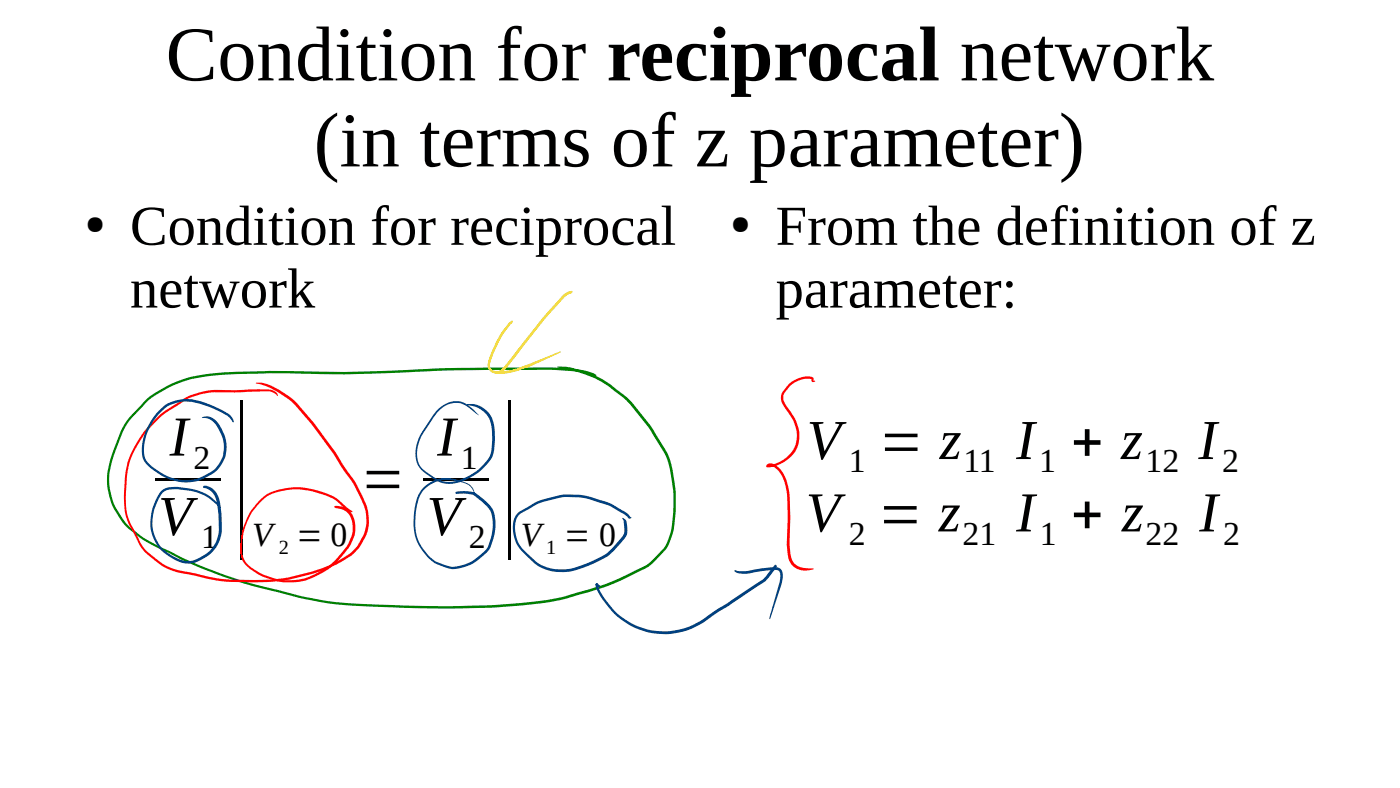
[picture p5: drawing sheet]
<svg xmlns="http://www.w3.org/2000/svg" width="280mm" height="158mm" viewBox="0 0 280 158" stroke-linecap="round" stroke-linejoin="round" font-family="sans-serif">
<defs><g id="words">
<g font-size="31.7">
<text x="46.1" y="105.2">|</text>
<text x="99.8" y="105.2">|</text>
</g>
<g font-size="15.5">
<text x="33.2" y="16.1">Condition for reciprocal network</text>
<text x="62.8" y="33.3">(in terms of z parameter)</text>
</g>
<g font-size="11.3">
<text x="26" y="48.9">Condition for reciprocal</text>
<text x="155.1" y="48.9">From the definition of z</text>
<text x="26" y="61.5">network</text>
<text x="155.1" y="61.5">parameter:</text>
<text x="33.9" y="91.1">I</text>
<text x="87.4" y="91.1">I</text>
<text x="161.3" y="91.8">V = z</text>
<text x="203.2" y="91.8">I + z</text>
<text x="239.7" y="91.8">I</text>
<text x="72.1" y="99.2">=</text>
<text x="31.6" y="106.9">V</text>
<text x="85.3" y="106.9">V</text>
<text x="161.2" y="106.2">V = z</text>
<text x="203.2" y="106.2">I + z</text>
<text x="239.9" y="106.2">I</text>
</g>
<g font-size="6.8">
<text x="38.7" y="93.7">2</text>
<text x="92.2" y="93.7">1</text>
<text x="169.8" y="94.4">1</text>
<text x="192.7" y="94.4">11</text>
<text x="207.8" y="94.4">1</text>
<text x="229.1" y="94.4">12</text>
<text x="244.4" y="94.4">2</text>
<text x="40.3" y="109.6">1</text>
<text x="50.5" y="109.1">V = 0</text>
<text x="93.8" y="109.6">2</text>
<text x="104.2" y="109.1">V = 0</text>
<text x="169.8" y="108.9">2</text>
<text x="192.5" y="108.9">21</text>
<text x="208" y="108.9">1</text>
<text x="229.1" y="108.9">22</text>
<text x="244.6" y="108.9">2</text>
</g>
<g font-size="5.1">
<text x="17" y="46.3">●</text>
<text x="146.1" y="46.3">●</text>
</g>
<g font-size="4.1">
<text x="55.8" y="110.8">2</text>
<text x="109.3" y="110.8">1</text>
</g>
</g></defs>
<g fill="#000">
<path d="M31.1 95.7h13v.5h-13z" fill-rule="evenodd"/>
<path d="M84.6 95.7h13v.5h-13z" fill-rule="evenodd"/>
</g>
<path d="M29.2 79.9a24.2 24.2 0 0 1 14.7-5.4l10-.4a377.1 377.1 0 0 0 29.3-.3 359 359 0 0 1 22.3-.3l2.8-.1a35.8 35.8 0 0 1 9.4 .9l1 .3 .6 .4-.2 .1-1.7-.5a40.8 40.8 0 0 0-10-.7l-4.3 .1a316.2 316.2 0 0 0-24.8 .6 472.5 472.5 0 0 1-25 0l-9.3 .4a23.4 23.4 0 0 0-14.8 5.5l-.8 .8a14.7 14.7 0 0 0-3.8 4.9l-1.4 3.7a13.2 13.2 0 0 0-1 8.8 14.3 14.3 0 0 0 6.8 8.9l4 2.1a92.2 92.2 0 0 0 22.8 8.3l4.3 1.1a71.7 71.7 0 0 0 16.6 1.8 177.2 177.2 0 0 0 30.9-.7l2-.3a68.1 68.1 0 0 0 19-6.6l1.5-1 2.5-2.6a10.8 10.8 0 0 0 1.9-5.6 28.4 28.4 0 0 0-1.5-13.2l-3.3-5.5-3.7-4.6-1.6-1.5a25.7 25.7 0 0 0-5.5-3.7 31.8 31.8 0 0 0-7.5-2.2l.1-.1a16.4 16.4 0 0 1 7.7 1.8 37.7 37.7 0 0 1 7.2 5.3l3.7 4.7 1.7 2.7a15.7 15.7 0 0 1 3.1 8.9 26.8 26.8 0 0 1-.7 10.9l-1 2.2-3.3 3.4a65.5 65.5 0 0 1-29.8 8.1 280.1 280.1 0 0 1-33.9-.6l-1.6-.3a145.4 145.4 0 0 1-22.5-6.1 85.9 85.9 0 0 1-9.9-4.5 21.6 21.6 0 0 1-7.9-5.7 13.2 13.2 0 0 1-1.9-13.3l1.7-4.5 .8-1.5a18.1 18.1 0 0 1 3.2-3.7z" fill="#008000"/>
<g fill="#fd0">
<path d="M112.6 59l1.1-.7h.3l.3-.2 .2 .1-.3 .5h-.4l-.9 .7-3.8 4.2-7.9 10.1a2.29 2.29 0 0 1-1.3 .9h-.4v-.4l.5-.2 .8-.6 7.5-9.6z"/>
<path d="M101.9 64.4l.5-.3 .2 .2-.4 .4a19.8 19.8 0 0 0-4.2 7.9 1.31 1.31 0 0 0 1.7 1.6l1.9-.1 2.2-.6 7.9-3.1 .5-.1-6 2.9-2.2 .8a8.5 8.5 0 0 1-5.6 .5 1.79 1.79 0 0 1-.7-2.5 21.2 21.2 0 0 1 4.2-7.6z"/>
</g>
<g fill="#f00">
<path d="M157.7 76.8a4.8 4.8 0 0 1 5-1.3v.3l-.1 .3h.3l.2 .1-.1 .1h-.6l-.1-.5a4.9 4.9 0 0 0-4.9 2.2l-.5 .5a2.37 2.37 0 0 0 .6 2.9l1.5 2.2a6.3 6.3 0 0 1-1.3 8.1 6.2 6.2 0 0 1-4.4 1.7 .73 .73 0 0 1 .4-.7 .73 .73 0 0 1 .7-.1 5.4 5.4 0 0 1 3.1 4.3l.4 1.9a66.8 66.8 0 0 1 0 10l.3 2.6a2.83 2.83 0 0 0 2.9 2.2l1.7 .1a3.6 3.6 0 0 1-5.3-3l-.2-1.9 .2-5.3-.1-4.4a7.8 7.8 0 0 0-2-5.3 1.4 1.4 0 0 0-1.6-.6l-.1 .1-.1-.3a6 6 0 0 0 5.7-7l-.7-2.1-1-1.6a4.1 4.1 0 0 1-1.4-3.3l.3-.7z"/>
<path d="M31.5 83.3a16 16 0 0 1 4.2-2.9 14 14 0 0 1 7.1-2.5l4.2 .1 5.5-.2a3.3 3.3 0 0 1 2.8 .7l.3 .5-.1 .2-.7-.6-1.1-.4-6.7 .2h-4.3a13.1 13.1 0 0 0-6.8 2.4 20.4 20.4 0 0 0-10.2 12.6 32.5 32.5 0 0 0-.3 8.9l.7 2.3 2.6 4.9a14.2 14.2 0 0 0 7.1 4.5l3.7 .7a28 28 0 0 0 6 1.1 51.3 51.3 0 0 0 12.4-.4 31.8 31.8 0 0 0 10-3.4l2-1.3 .7-.6 .8-.9 1.2-2.1a7.8 7.8 0 0 0 .1-6.3 26 26 0 0 0-4.4-7.4l-.7-1.2a70.4 70.4 0 0 0-9.4-12 15.9 15.9 0 0 0-6.5-3.5l-.5-.1 .8-.1a12.9 12.9 0 0 1 6.6 3.3 68.7 68.7 0 0 1 9.7 12.5l.3 .6a28.1 28.1 0 0 1 4.8 8.4 8.1 8.1 0 0 1-.6 6.6l-.8 1.4a10.4 10.4 0 0 1-4.3 3.3 40.2 40.2 0 0 1-20.7 3.7h-1a27.8 27.8 0 0 1-6.4-1.1l-2.7-.5a13.5 13.5 0 0 1-9.2-6.2l-1-2a11.6 11.6 0 0 1-1.9-7.6 20.6 20.6 0 0 1 1.2-7.9 22.3 22.3 0 0 1 5.5-7.7z"/>
<path d="M52 99.9l1.6-1.2 2.3-.9a15.9 15.9 0 0 1 11.3 1.7l3.3 2.8-.1 .1-.6-.2-1.7-1.3a12.1 12.1 0 0 0-6.5-2.9l-2.5-.2-3.1 .4a7.2 7.2 0 0 0-4.9 3.3 12.3 12.3 0 0 0-2.5 9.5 4.2 4.2 0 0 0 2.1 2.7 12.3 12.3 0 0 0 14.5-.2l2-1.8a13.5 13.5 0 0 0 3.2-4.9 4.4 4.4 0 0 0-1.4-4.7l-.7-.3-1.2-.3-.3-.2 .2-.2a3.6 3.6 0 0 1 4 3.5 7.5 7.5 0 0 1-2.3 6.2 15 15 0 0 1-9.5 5.6 12 12 0 0 1-10.6-4.2 7.1 7.1 0 0 1-.4-4.8 13.1 13.1 0 0 1 3.8-7.5z"/>
</g>
<g fill="#004080">
<path d="M31.7 82.1a7.9 7.9 0 0 1 8.5-1.9 15.8 15.8 0 0 1 6.1 3.1l.5 .9-.2 .2a5.3 5.3 0 0 0-3-2.3l-3.6-1.4-1.7-.4-1.5-.1a6.9 6.9 0 0 0-5.7 3.4 9 9 0 0 0-2 8.2 9.9 9.9 0 0 0 10.7 3.7l.7-.2a6.4 6.4 0 0 0 4.1-4.3 7.2 7.2 0 0 0-2.7-7.2l-1.5-.3a2.39 2.39 0 0 1 3.1 .9 7 7 0 0 1-.2 9.7 9.5 9.5 0 0 1-12.6-.1 4.6 4.6 0 0 1-2.2-5.4 12.6 12.6 0 0 1 3.2-6.5z"/>
<path d="M32.2 98.2a4.2 4.2 0 0 1 3.7-.8 13.3 13.3 0 0 1 5.5 1.4l2.1 1.7 .6 .9-.2 .2a9.6 9.6 0 0 0-7.2-3.7l-.8-.1a3.9 3.9 0 0 0-3.4 .7 9 9 0 0 0-.7 10.3 7.5 7.5 0 0 0 6.7 3.3 7.1 7.1 0 0 0 4.9-4.3 9.8 9.8 0 0 0 .3-5 8.9 8.9 0 0 0-.7-3.6 2.95 2.95 0 0 0-2.3-1.7 .43 .43 0 0 1 .2-.4 .43 .43 0 0 1 .5 0 3.8 3.8 0 0 1 2.6 3.5l.3 2.2a10 10 0 0 1-.4 5.2 7.7 7.7 0 0 1-6.4 4.6 8.4 8.4 0 0 1-7.4-7.8 11.1 11.1 0 0 1 2.1-6.6z"/>
<path d="M103.5 102.6l3.4-2.1a17 17 0 0 1 9.4-1.6 29.7 29.7 0 0 1 6.5 2.1l2.5 1.5 .8 .9-.1-.1 .3 .2-.5 .1-.9-.8-3.2-1.8a25.5 25.5 0 0 0-6-1.6l-2.1-.1a17.3 17.3 0 0 0-8.6 2.9l-.8 .4a3.6 3.6 0 0 0-1.1 3.9 6.2 6.2 0 0 0 2.6 4.4l1.6 1.4a9.4 9.4 0 0 0 9.4 .6l2-.9 2.5-1.3 1.2-1.1 2-2.3a2.08 2.08 0 0 0 .5-1.8l-.2-1.4-.3-.5 .1-.1 .8 .7 .2 1.4a2.43 2.43 0 0 1-.6 2.1l-2.1 2.3-1.2 1.2a20.2 20.2 0 0 1-9.2 3.1 8.5 8.5 0 0 1-5.6-1.7l-1-1.1a7.6 7.6 0 0 1-3-4.1 5 5 0 0 1 .7-4.8z"/>
<path d="M87.5 81.9a4.6 4.6 0 0 1 5.8-1.1l1.2 .9 1.2 1.3a13.3 13.3 0 0 0-3.5-2.4 5 5 0 0 0-5.4 2.7l-.7 1.1a11.9 11.9 0 0 0-2.4 4.4 4.6 4.6 0 0 0 1.4 5.4 7.5 7.5 0 0 0 4.5 2.1 10.5 10.5 0 0 0 8.5-5.6 12.4 12.4 0 0 0-.3-7.1 5.8 5.8 0 0 0-4.4-2.8 4.9 4.9 0 0 1 5.5 5.1 11.1 11.1 0 0 1-.4 5.4 11.1 11.1 0 0 1-9.2 5.4 10.3 10.3 0 0 1-5.7-3.7 6.8 6.8 0 0 1 .5-6.2l2.4-3.7z"/>
<path d="M84.6 97.5a6.6 6.6 0 0 1 7.7-1.3 2.82 2.82 0 0 1 2.6 2.7 3.1 3.1 0 0 0-2.9-2.6 6.4 6.4 0 0 0-8.2 3.2 11.9 11.9 0 0 0 .4 9.6 7.8 7.8 0 0 0 6.1 4.2 9.2 9.2 0 0 0 6.5-3.1l.7-.7a10.6 10.6 0 0 0 .8-6.8l-.3-.7a10.3 10.3 0 0 0-3.3-3.1h-.1a8.9 8.9 0 0 0-3.3-.2h-.2v-.3a6.2 6.2 0 0 1 4.2 .3 9.4 9.4 0 0 1 3.3 3.3 9.9 9.9 0 0 1-.6 7.6 9.8 9.8 0 0 1-7.4 4.2h-.2a9.1 9.1 0 0 1-7.7-9.6 10.5 10.5 0 0 1 1.6-6.3z"/>
<path d="M119.2 116.7h.4l.3 .4-.2 .1 .2-.2 .2 .1-.1 .2-.3 .1-.5-.4z"/>
<path d="M119.3 116.6l.2 .1 .1 .1-.1 .3-.3-.1-.1-.2z"/>
<path d="M119.2 116.7h.3l.1 .2a14.5 14.5 0 0 0 6.4 7.5 13.8 13.8 0 0 0 15.2-1.1l11.5-7.5 2.2-2.9h.4v.5a10.2 10.2 0 0 1-3.7 3.7l-9.2 6.1a14.5 14.5 0 0 1-21.8-3.3l-1.3-2.2-.2-.6z"/>
<path d="M146.9 114.1l.1-.2a5.4 5.4 0 0 0 3.3 .1l4.4-.7a1.57 1.57 0 0 1 1.9 2.1l-.3 1.3-2.4 7.1v-.5l2-7.1a1.97 1.97 0 0 0-.2-2.1l-1-.2-4.2 .6a4.7 4.7 0 0 1-3.6-.3z"/>
</g>
<use href="#words"/>
</svg>
